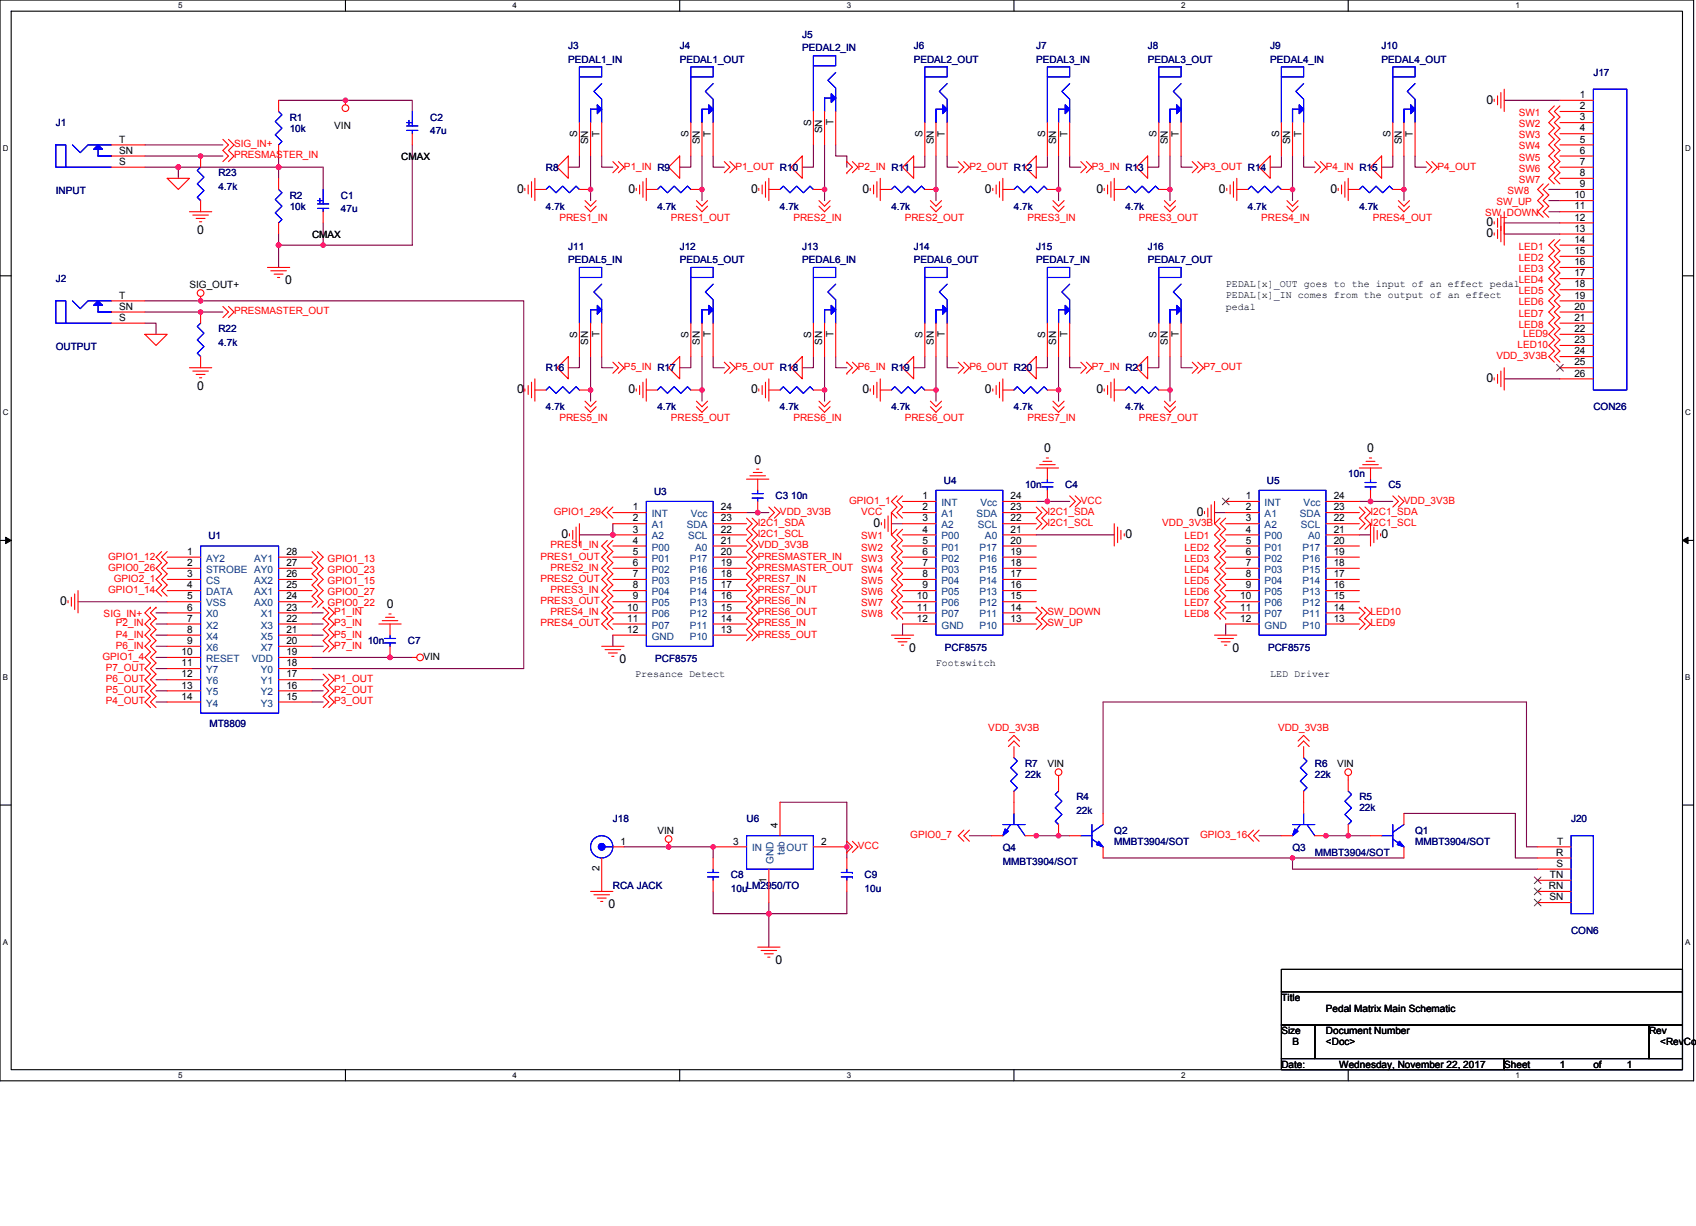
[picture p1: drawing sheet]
<svg xmlns="http://www.w3.org/2000/svg" width="1245mm" height="900mm" viewBox="0 0 1245 900" stroke-linecap="round" stroke-linejoin="round" font-family="sans-serif">
<defs><g id="words">
<g font-size="9">
<text x="1091" y="76">0</text>
<text x="380" y="141">0</text>
<text x="461" y="141">0</text>
<text x="551" y="141">0</text>
<text x="633" y="141">0</text>
<text x="723" y="141">0</text>
<text x="805" y="141">0</text>
<text x="895" y="141">0</text>
<text x="977" y="141">0</text>
<text x="1091" y="166">0</text>
<text x="145" y="172">0</text>
<text x="1091" y="174">0</text>
<text x="209" y="209">0</text>
<text x="1091" y="281">0</text>
<text x="145" y="286">0</text>
<text x="380" y="289">0</text>
<text x="461" y="289">0</text>
<text x="551" y="289">0</text>
<text x="633" y="289">0</text>
<text x="723" y="289">0</text>
<text x="805" y="289">0</text>
<text x="766" y="332">0</text>
<text x="1004" y="332">0</text>
<text x="554" y="340">0</text>
<text x="878" y="379">0</text>
<text x="641" y="387">0</text>
<text x="412" y="395">0</text>
<text x="826" y="395">0</text>
<text x="1014" y="395">0</text>
<text x="44" y="444">0</text>
<text x="284" y="447">0</text>
<text x="667" y="478">0</text>
<text x="905" y="478">0</text>
<text x="455" y="487">0</text>
<text x="447" y="667">0</text>
<text x="569" y="707">0</text>
</g>
<g font-size="7.4">
<text x="1160" y="72">1</text>
<text x="1160" y="80">2</text>
<text x="1160" y="88">3</text>
<text x="595" y="92" transform="rotate(-90 595 92)">S</text>
<text x="612" y="92" transform="rotate(-90 612 92)">T</text>
<text x="424" y="101" transform="rotate(-90 424 101)">S</text>
<text x="440" y="100" transform="rotate(-90 440 100)">T</text>
<text x="505" y="101" transform="rotate(-90 505 101)">S</text>
<text x="522" y="100" transform="rotate(-90 522 100)">T</text>
<text x="604" y="98" transform="rotate(-90 604 98)">SN</text>
<text x="677" y="101" transform="rotate(-90 677 101)">S</text>
<text x="694" y="100" transform="rotate(-90 694 100)">T</text>
<text x="767" y="101" transform="rotate(-90 767 101)">S</text>
<text x="784" y="100" transform="rotate(-90 784 100)">T</text>
<text x="849" y="101" transform="rotate(-90 849 101)">S</text>
<text x="865" y="100" transform="rotate(-90 865 100)">T</text>
<text x="939" y="101" transform="rotate(-90 939 101)">S</text>
<text x="955" y="100" transform="rotate(-90 955 100)">T</text>
<text x="1021" y="101" transform="rotate(-90 1021 101)">S</text>
<text x="1037" y="100" transform="rotate(-90 1037 100)">T</text>
<text x="1160" y="97">4</text>
<text x="88" y="105">T</text>
<text x="432" y="106" transform="rotate(-90 432 106)">SN</text>
<text x="514" y="106" transform="rotate(-90 514 106)">SN</text>
<text x="685" y="106" transform="rotate(-90 685 106)">SN</text>
<text x="775" y="106" transform="rotate(-90 775 106)">SN</text>
<text x="857" y="106" transform="rotate(-90 857 106)">SN</text>
<text x="947" y="106" transform="rotate(-90 947 106)">SN</text>
<text x="1029" y="106" transform="rotate(-90 1029 106)">SN</text>
<text x="1160" y="105">5</text>
<text x="88" y="113">SN</text>
<text x="1160" y="113">6</text>
<text x="88" y="121">S</text>
<text x="1160" y="121">7</text>
<text x="1160" y="129">8</text>
<text x="1160" y="137">9</text>
<text x="1156" y="146">10</text>
<text x="1156" y="154">11</text>
<text x="1156" y="162">12</text>
<text x="1156" y="170">13</text>
<text x="1156" y="178">14</text>
<text x="1156" y="186">15</text>
<text x="1156" y="195">16</text>
<text x="1156" y="203">17</text>
<text x="1156" y="211">18</text>
<text x="88" y="219">T</text>
<text x="1156" y="219">19</text>
<text x="88" y="227">SN</text>
<text x="1156" y="227">20</text>
<text x="88" y="236">S</text>
<text x="1156" y="236">21</text>
<text x="1156" y="244">22</text>
<text x="424" y="248" transform="rotate(-90 424 248)">S</text>
<text x="440" y="247" transform="rotate(-90 440 247)">T</text>
<text x="505" y="248" transform="rotate(-90 505 248)">S</text>
<text x="522" y="247" transform="rotate(-90 522 247)">T</text>
<text x="595" y="248" transform="rotate(-90 595 248)">S</text>
<text x="612" y="247" transform="rotate(-90 612 247)">T</text>
<text x="677" y="248" transform="rotate(-90 677 248)">S</text>
<text x="694" y="247" transform="rotate(-90 694 247)">T</text>
<text x="767" y="248" transform="rotate(-90 767 248)">S</text>
<text x="784" y="247" transform="rotate(-90 784 247)">T</text>
<text x="849" y="248" transform="rotate(-90 849 248)">S</text>
<text x="865" y="247" transform="rotate(-90 865 247)">T</text>
<text x="1156" y="252">23</text>
<text x="432" y="253" transform="rotate(-90 432 253)">SN</text>
<text x="514" y="253" transform="rotate(-90 514 253)">SN</text>
<text x="604" y="253" transform="rotate(-90 604 253)">SN</text>
<text x="685" y="253" transform="rotate(-90 685 253)">SN</text>
<text x="775" y="253" transform="rotate(-90 775 253)">SN</text>
<text x="857" y="253" transform="rotate(-90 857 253)">SN</text>
<text x="1156" y="260">24</text>
<text x="1156" y="268">25</text>
<text x="1156" y="276">26</text>
<text x="677" y="366">1</text>
<text x="742" y="366">24</text>
<text x="914" y="366">1</text>
<text x="979" y="366">24</text>
<text x="465" y="375">1</text>
<text x="529" y="375">24</text>
<text x="677" y="375">2</text>
<text x="742" y="375">23</text>
<text x="914" y="375">2</text>
<text x="979" y="375">23</text>
<text x="465" y="383">2</text>
<text x="529" y="383">23</text>
<text x="677" y="383">3</text>
<text x="742" y="383">22</text>
<text x="914" y="383">3</text>
<text x="979" y="383">22</text>
<text x="465" y="391">3</text>
<text x="529" y="391">22</text>
<text x="677" y="391">4</text>
<text x="742" y="391">21</text>
<text x="914" y="391">4</text>
<text x="979" y="391">21</text>
<text x="465" y="399">4</text>
<text x="529" y="399">21</text>
<text x="677" y="399">5</text>
<text x="742" y="399">20</text>
<text x="914" y="399">5</text>
<text x="979" y="399">20</text>
<text x="137" y="407">1</text>
<text x="210" y="407">28</text>
<text x="465" y="407">5</text>
<text x="529" y="407">20</text>
<text x="677" y="407">6</text>
<text x="742" y="407">19</text>
<text x="914" y="407">6</text>
<text x="979" y="407">19</text>
<text x="137" y="416">2</text>
<text x="210" y="416">27</text>
<text x="465" y="416">6</text>
<text x="529" y="416">19</text>
<text x="677" y="416">7</text>
<text x="742" y="416">18</text>
<text x="914" y="416">7</text>
<text x="979" y="416">18</text>
<text x="137" y="424">3</text>
<text x="210" y="424">26</text>
<text x="465" y="424">7</text>
<text x="529" y="424">18</text>
<text x="677" y="424">8</text>
<text x="742" y="424">17</text>
<text x="914" y="424">8</text>
<text x="979" y="424">17</text>
<text x="137" y="432">4</text>
<text x="210" y="432">25</text>
<text x="465" y="432">8</text>
<text x="529" y="432">17</text>
<text x="677" y="432">9</text>
<text x="742" y="432">16</text>
<text x="914" y="432">9</text>
<text x="979" y="432">16</text>
<text x="137" y="440">5</text>
<text x="210" y="440">24</text>
<text x="465" y="440">9</text>
<text x="529" y="440">16</text>
<text x="673" y="440">10</text>
<text x="742" y="440">15</text>
<text x="910" y="440">10</text>
<text x="979" y="440">15</text>
<text x="137" y="448">6</text>
<text x="210" y="448">23</text>
<text x="460" y="448">10</text>
<text x="529" y="448">15</text>
<text x="673" y="448">11</text>
<text x="742" y="448">14</text>
<text x="910" y="448">11</text>
<text x="979" y="448">14</text>
<text x="137" y="456">7</text>
<text x="210" y="456">22</text>
<text x="460" y="456">11</text>
<text x="529" y="456">14</text>
<text x="673" y="456">12</text>
<text x="742" y="456">13</text>
<text x="910" y="456">12</text>
<text x="979" y="456">13</text>
<text x="137" y="465">8</text>
<text x="210" y="465">21</text>
<text x="460" y="465">12</text>
<text x="529" y="465">13</text>
<text x="137" y="473">9</text>
<text x="210" y="473">20</text>
<text x="133" y="481">10</text>
<text x="210" y="481">19</text>
<text x="133" y="489">11</text>
<text x="210" y="489">18</text>
<text x="133" y="497">12</text>
<text x="210" y="497">17</text>
<text x="133" y="505">13</text>
<text x="210" y="505">16</text>
<text x="133" y="514">14</text>
<text x="210" y="514">15</text>
<text x="571" y="608" transform="rotate(-90 571 608)">4</text>
<text x="456" y="620">1</text>
<text x="538" y="620">3</text>
<text x="603" y="620">2</text>
<text x="1143" y="620">T</text>
<text x="1142" y="628">R</text>
<text x="440" y="640" transform="rotate(-90 440 640)">2</text>
<text x="1143" y="636">S</text>
<text x="563" y="648" transform="rotate(-90 563 648)">1</text>
<text x="1138" y="645">TN</text>
<text x="1137" y="653">RN</text>
<text x="1137" y="661">SN</text>
</g>
<g font-size="7.4" fill="#004080">
<text x="691" y="371">INT</text>
<text x="720" y="371">Vcc</text>
<text x="928" y="371">INT</text>
<text x="957" y="371">Vcc</text>
<text x="478" y="380">INT</text>
<text x="507" y="380">Vcc</text>
<text x="691" y="380">A1</text>
<text x="717" y="380">SDA</text>
<text x="928" y="380">A1</text>
<text x="954" y="380">SDA</text>
<text x="478" y="388">A1</text>
<text x="504" y="388">SDA</text>
<text x="691" y="388">A2</text>
<text x="718" y="388">SCL</text>
<text x="928" y="388">A2</text>
<text x="955" y="388">SCL</text>
<text x="478" y="396">A2</text>
<text x="505" y="396">SCL</text>
<text x="691" y="396">P00</text>
<text x="723" y="396">A0</text>
<text x="928" y="396">P00</text>
<text x="960" y="396">A0</text>
<text x="478" y="404">P00</text>
<text x="510" y="404">A0</text>
<text x="691" y="404">P01</text>
<text x="719" y="404">P17</text>
<text x="928" y="404">P01</text>
<text x="956" y="404">P17</text>
<text x="151" y="412">AY2</text>
<text x="186" y="412">AY1</text>
<text x="478" y="412">P01</text>
<text x="506" y="412">P17</text>
<text x="691" y="412">P02</text>
<text x="719" y="412">P16</text>
<text x="928" y="412">P02</text>
<text x="956" y="412">P16</text>
<text x="151" y="420">STROBE AY0</text>
<text x="478" y="420">P02</text>
<text x="506" y="420">P16</text>
<text x="691" y="420">P03</text>
<text x="719" y="420">P15</text>
<text x="928" y="420">P03</text>
<text x="956" y="420">P15</text>
<text x="151" y="429">CS</text>
<text x="186" y="429">AX2</text>
<text x="478" y="429">P03</text>
<text x="506" y="429">P15</text>
<text x="691" y="429">P04</text>
<text x="719" y="429">P14</text>
<text x="928" y="429">P04</text>
<text x="956" y="429">P14</text>
<text x="151" y="437">DATA</text>
<text x="186" y="437">AX1</text>
<text x="478" y="437">P04</text>
<text x="506" y="437">P14</text>
<text x="691" y="437">P05</text>
<text x="719" y="437">P13</text>
<text x="928" y="437">P05</text>
<text x="956" y="437">P13</text>
<text x="151" y="445">VSS</text>
<text x="186" y="445">AX0</text>
<text x="478" y="445">P05</text>
<text x="506" y="445">P13</text>
<text x="691" y="445">P06</text>
<text x="719" y="445">P12</text>
<text x="928" y="445">P06</text>
<text x="956" y="445">P12</text>
<text x="151" y="453">X0</text>
<text x="191" y="453">X1</text>
<text x="478" y="453">P06</text>
<text x="506" y="453">P12</text>
<text x="691" y="453">P07</text>
<text x="719" y="453">P11</text>
<text x="928" y="453">P07</text>
<text x="956" y="453">P11</text>
<text x="151" y="461">X2</text>
<text x="191" y="461">X3</text>
<text x="478" y="461">P07</text>
<text x="506" y="461">P11</text>
<text x="691" y="461">GND</text>
<text x="719" y="461">P10</text>
<text x="928" y="461">GND</text>
<text x="956" y="461">P10</text>
<text x="151" y="470">X4</text>
<text x="191" y="470">X5</text>
<text x="478" y="470">GND</text>
<text x="506" y="470">P10</text>
<text x="151" y="478">X6</text>
<text x="191" y="478">X7</text>
<text x="151" y="486">RESET</text>
<text x="185" y="486">VDD</text>
<text x="151" y="494">Y7</text>
<text x="191" y="494">Y0</text>
<text x="151" y="502">Y6</text>
<text x="191" y="502">Y1</text>
<text x="151" y="510">Y5</text>
<text x="191" y="510">Y2</text>
<text x="151" y="519">Y4</text>
<text x="191" y="519">Y3</text>
<text x="552" y="625">IN</text>
<text x="576" y="628" transform="rotate(-90 576 628)">tab</text>
<text x="577" y="625">OUT</text>
<text x="568" y="634" transform="rotate(-90 568 634)">GND</text>
</g>
<g font-size="7.3" fill="#000080">
<text x="589" y="28">J5</text>
<text x="417" y="36">J3</text>
<text x="499" y="36">J4</text>
<text x="589" y="38">PEDAL2_IN</text>
<text x="671" y="36">J6</text>
<text x="761" y="36">J7</text>
<text x="842" y="36">J8</text>
<text x="932" y="36">J9</text>
<text x="1014" y="36">J10</text>
<text x="417" y="46">PEDAL1_IN</text>
<text x="499" y="46">PEDAL1_OUT</text>
<text x="671" y="46">PEDAL2_OUT</text>
<text x="761" y="46">PEDAL3_IN</text>
<text x="842" y="46">PEDAL3_OUT</text>
<text x="932" y="46">PEDAL4_IN</text>
<text x="1014" y="46">PEDAL4_OUT</text>
<text x="1170" y="56">J17</text>
<text x="213" y="88">R1</text>
<text x="316" y="88">C2</text>
<text x="41" y="93">J1</text>
<text x="213" y="97">10k</text>
<text x="316" y="98">47u</text>
<text x="401" y="125">R8</text>
<text x="160" y="129">R23</text>
<text x="41" y="142">INPUT</text>
<text x="160" y="139">4.7k</text>
<text x="213" y="146">R2</text>
<text x="250" y="146">C1</text>
<text x="213" y="154">10k</text>
<text x="250" y="156">47u</text>
<text x="401" y="154">4.7k</text>
<text x="483" y="154">4.7k</text>
<text x="573" y="154">4.7k</text>
<text x="654" y="154">4.7k</text>
<text x="744" y="154">4.7k</text>
<text x="826" y="154">4.7k</text>
<text x="916" y="154">4.7k</text>
<text x="998" y="154">4.7k</text>
<text x="417" y="183">J11</text>
<text x="499" y="183">J12</text>
<text x="589" y="183">J13</text>
<text x="671" y="183">J14</text>
<text x="761" y="183">J15</text>
<text x="842" y="183">J16</text>
<text x="417" y="193">PEDAL5_IN</text>
<text x="499" y="193">PEDAL5_OUT</text>
<text x="589" y="193">PEDAL6_IN</text>
<text x="671" y="193">PEDAL6_OUT</text>
<text x="761" y="193">PEDAL7_IN</text>
<text x="842" y="193">PEDAL7_OUT</text>
<text x="41" y="207">J2</text>
<text x="160" y="244">R22</text>
<text x="41" y="257">OUTPUT</text>
<text x="160" y="254">4.7k</text>
<text x="401" y="272">R16</text>
<text x="401" y="301">4.7k</text>
<text x="483" y="301">4.7k</text>
<text x="573" y="301">4.7k</text>
<text x="654" y="301">4.7k</text>
<text x="744" y="301">4.7k</text>
<text x="826" y="301">4.7k</text>
<text x="1170" y="301">CON26</text>
<text x="990" y="350">10n</text>
<text x="693" y="355">U4</text>
<text x="752" y="358">10n</text>
<text x="782" y="358">C4</text>
<text x="930" y="355">U5</text>
<text x="1019" y="358">C5</text>
<text x="480" y="363">U3</text>
<text x="569" y="367">C3 10n</text>
<text x="153" y="396">U1</text>
<text x="270" y="473">10n</text>
<text x="299" y="473">C7</text>
<text x="694" y="478">PCF8575</text>
<text x="931" y="478">PCF8575</text>
<text x="481" y="486">PCF8575</text>
<text x="154" y="533">MT8809</text>
<text x="752" y="563">R7</text>
<text x="965" y="563">R6</text>
<text x="752" y="571">22k</text>
<text x="965" y="571">22k</text>
<text x="790" y="587">R4</text>
<text x="998" y="587">R5</text>
<text x="790" y="597">22k</text>
<text x="998" y="596">22k</text>
<text x="450" y="604">J18</text>
<text x="548" y="604">U6</text>
<text x="1153" y="604">J20</text>
<text x="818" y="612">Q2</text>
<text x="1039" y="612">Q1</text>
<text x="818" y="620">MMBT3904/SOT</text>
<text x="1039" y="620">MMBT3904/SOT</text>
<text x="736" y="625">Q4</text>
<text x="949" y="625">Q3</text>
<text x="965" y="628">MMBT3904/SOT</text>
<text x="736" y="635">MMBT3904/SOT</text>
<text x="537" y="645">C8</text>
<text x="635" y="645">C9</text>
<text x="450" y="653">RCA JACK</text>
<text x="537" y="654">10uLM2950/TO</text>
<text x="635" y="654">10u</text>
<text x="1153" y="686">CON6</text>
</g>
<g font-size="7.3" fill="#f00">
<text x="1115" y="85">SW1</text>
<text x="1115" y="93">SW2</text>
<text x="1115" y="102">SW3</text>
<text x="172" y="108">SIG_IN+</text>
<text x="1115" y="110">SW4</text>
<text x="172" y="116">PRESMASTER_IN</text>
<text x="1115" y="118">SW5</text>
<text x="458" y="124">P1_IN R9</text>
<text x="540" y="124">P1_OUT R10</text>
<text x="630" y="124">P2_IN R11</text>
<text x="712" y="124">P2_OUT R12</text>
<text x="802" y="124">P3_IN R13</text>
<text x="883" y="124">P3_OUT R14</text>
<text x="973" y="124">P4_IN R15</text>
<text x="1055" y="124">P4_OUT</text>
<text x="1115" y="126">SW6</text>
<text x="1115" y="134">SW7</text>
<text x="1107" y="142">SW8</text>
<text x="1098" y="151">SW_UP</text>
<text x="1090" y="159">SW_DOWN</text>
<text x="411" y="162">PRES1_IN</text>
<text x="492" y="162">PRES1_OUT</text>
<text x="582" y="162">PRES2_IN</text>
<text x="664" y="162">PRES2_OUT</text>
<text x="754" y="162">PRES3_IN</text>
<text x="836" y="162">PRES3_OUT</text>
<text x="926" y="162">PRES4_IN</text>
<text x="1008" y="162">PRES4_OUT</text>
<text x="1115" y="183">LED1</text>
<text x="1115" y="192">LED2</text>
<text x="1115" y="200">LED3</text>
<text x="1115" y="208">LED4</text>
<text x="1115" y="216">LED5</text>
<text x="1115" y="224">LED6</text>
<text x="172" y="231">PRESMASTER_OUT</text>
<text x="1115" y="232">LED7</text>
<text x="1115" y="241">LED8</text>
<text x="1118" y="247">LED9</text>
<text x="1114" y="255">LED10</text>
<text x="1098" y="264">VDD_3V3B</text>
<text x="458" y="272">P5_IN R17</text>
<text x="540" y="272">P5_OUT R18</text>
<text x="630" y="272">P6_IN R19</text>
<text x="712" y="272">P6_OUT R20</text>
<text x="802" y="272">P7_IN R21</text>
<text x="883" y="272">P7_OUT</text>
<text x="411" y="309">PRES5_IN</text>
<text x="492" y="309">PRES5_OUT</text>
<text x="582" y="309">PRES6_IN</text>
<text x="664" y="309">PRES6_OUT</text>
<text x="754" y="309">PRES7_IN</text>
<text x="836" y="309">PRES7_OUT</text>
<text x="623" y="370">GPIO1_1</text>
<text x="793" y="370">VCC</text>
<text x="1031" y="370">VDD_3V3B</text>
<text x="407" y="378">GPIO1_29</text>
<text x="573" y="378">VDD_3V3B</text>
<text x="632" y="378">VCC</text>
<text x="769" y="378">I2C1_SDA</text>
<text x="1006" y="378">I2C1_SDA</text>
<text x="556" y="386">I2C1_SDA</text>
<text x="769" y="386">I2C1_SCL</text>
<text x="853" y="386">VDD_3V3B</text>
<text x="1006" y="386">I2C1_SCL</text>
<text x="556" y="394">I2C1_SCL</text>
<text x="632" y="396">SW1</text>
<text x="869" y="396">LED1</text>
<text x="404" y="403">PRES1_IN</text>
<text x="556" y="403">VDD_3V3B</text>
<text x="632" y="404">SW2</text>
<text x="869" y="404">LED2</text>
<text x="79" y="411">GPIO1_12</text>
<text x="240" y="412">GPIO1_13</text>
<text x="397" y="411">PRES1_OUT</text>
<text x="556" y="411">PRESMASTER_IN</text>
<text x="632" y="412">SW3</text>
<text x="869" y="412">LED3</text>
<text x="79" y="419">GPIO0_26</text>
<text x="404" y="419">PRES2_IN</text>
<text x="556" y="419">PRESMASTER_OUT</text>
<text x="240" y="421">GPIO0_23</text>
<text x="632" y="421">SW4</text>
<text x="869" y="421">LED4</text>
<text x="83" y="427">GPIO2_1</text>
<text x="240" y="429">GPIO1_15</text>
<text x="397" y="427">PRES2_OUT</text>
<text x="556" y="427">PRES7_IN</text>
<text x="632" y="429">SW5</text>
<text x="869" y="429">LED5</text>
<text x="79" y="435">GPIO1_14</text>
<text x="240" y="437">GPIO0_27</text>
<text x="404" y="435">PRES3_IN</text>
<text x="556" y="435">PRES7_OUT</text>
<text x="632" y="437">SW6</text>
<text x="869" y="437">LED6</text>
<text x="397" y="443">PRES3_OUT</text>
<text x="556" y="443">PRES6_IN</text>
<text x="240" y="445">GPIO0_22</text>
<text x="632" y="445">SW7</text>
<text x="869" y="445">LED7</text>
<text x="76" y="453">SIG_IN+</text>
<text x="245" y="452">P1_IN</text>
<text x="404" y="452">PRES4_IN</text>
<text x="556" y="452">PRES6_OUT</text>
<text x="632" y="453">SW8</text>
<text x="769" y="452">SW_DOWN</text>
<text x="869" y="453">LED8</text>
<text x="1006" y="452">LED10</text>
<text x="85" y="460">P2_IN</text>
<text x="245" y="460">P3_IN</text>
<text x="397" y="460">PRES4_OUT</text>
<text x="556" y="460">PRES5_IN</text>
<text x="769" y="460">SW_UP</text>
<text x="1006" y="460">LED9</text>
<text x="85" y="468">P4_IN</text>
<text x="245" y="468">P5_IN</text>
<text x="556" y="468">PRES5_OUT</text>
<text x="85" y="476">P6_IN</text>
<text x="245" y="476">P7_IN</text>
<text x="75" y="484">GPIO1_4</text>
<text x="78" y="493">P7_OUT</text>
<text x="78" y="501">P6_OUT</text>
<text x="245" y="501">P1_OUT</text>
<text x="78" y="509">P5_OUT</text>
<text x="245" y="509">P2_OUT</text>
<text x="78" y="517">P4_OUT</text>
<text x="245" y="517">P3_OUT</text>
<text x="725" y="537">VDD_3V3B</text>
<text x="938" y="537">VDD_3V3B</text>
<text x="668" y="615">GPIO0_7</text>
<text x="881" y="615">GPIO3_16</text>
<text x="630" y="623">VCC</text>
</g>
<g font-size="7.3">
<text x="245" y="95">VIN</text>
<text x="294" y="117">CMAX</text>
<text x="229" y="174">CMAX</text>
<text x="139" y="211">SIG_OUT+</text>
<text x="900" y="211">PEDAL[x]_OUT goes to the input of an effect pedal</text>
<text x="900" y="219">PEDAL[x]_IN comes from the output of an effect</text>
<text x="900" y="227">pedal</text>
<text x="311" y="484">VIN</text>
<text x="687" y="489">Footswitch</text>
<text x="466" y="497">Presance Detect</text>
<text x="932" y="497">LED Driver</text>
<text x="769" y="563">VIN</text>
<text x="981" y="563">VIN</text>
<text x="483" y="612">VIN</text>
<text x="941" y="735">Title</text>
<text x="973" y="743">Pedal Matrix Main Schematic</text>
<text x="941" y="759">Size</text>
<text x="973" y="759">Document Number</text>
<text x="1210" y="759">Rev</text>
<text x="949" y="767">B</text>
<text x="973" y="767">&lt;Doc&gt;</text>
<text x="1219" y="767">&lt;RevCo</text>
<text x="941" y="784">Date:</text>
<text x="983" y="784">Wednesday, November 22, 2017</text>
<text x="1104" y="784">Sheet</text>
<text x="1145" y="784">1</text>
<text x="1170" y="784">of</text>
<text x="1194" y="784">1</text>
</g>
<g font-size="5.9">
<text x="131" y="6">5</text>
<text x="376" y="6">4</text>
<text x="622" y="6">3</text>
<text x="867" y="6">2</text>
<text x="1112" y="6">1</text>
<text x="2" y="111">D</text>
<text x="1237" y="111">D</text>
<text x="2" y="305">C</text>
<text x="1237" y="305">C</text>
<text x="2" y="499">B</text>
<text x="1237" y="499">B</text>
<text x="2" y="693">A</text>
<text x="1237" y="693">A</text>
<text x="131" y="791">5</text>
<text x="376" y="791">4</text>
<text x="622" y="791">3</text>
<text x="867" y="791">2</text>
<text x="1112" y="791">1</text>
</g>
</g></defs>
<path d="M0 0h1243v793h-1243zM8 8h1227v777h-1227z" fill="none" stroke="#000" stroke-width=".8"/>
<g fill="#fff">
<path d="M131 1h3v6h-3z"/>
<path d="M131 786h3v7h-3z"/>
</g>
<path d="M254 0v8M254 785v8" fill="none" stroke="#000" stroke-width=".8"/>
<g fill="#fff">
<path d="M376 1h4v6h-4z"/>
<path d="M376 786h4v7h-4z"/>
</g>
<path d="M499 0v8M499 785v8" fill="none" stroke="#000" stroke-width=".8"/>
<g fill="#fff">
<path d="M622 1h3v6h-3z"/>
<path d="M622 786h3v7h-3z"/>
</g>
<path d="M744 0v8M744 785v8" fill="none" stroke="#000" stroke-width=".8"/>
<g fill="#fff">
<path d="M867 1h3v6h-3z"/>
<path d="M867 786h3v7h-3z"/>
</g>
<path d="M990 0v8M990 785v8" fill="none" stroke="#000" stroke-width=".8"/>
<g fill="#fff">
<path d="M1112 1h4v6h-4z"/>
<path d="M1112 786h4v7h-4z"/>
<path d="M2 105h4v7h-4z"/>
<path d="M1237 105h4v7h-4z"/>
<path d="M2 300h4v6h-4z"/>
<path d="M1237 300h4v6h-4z"/>
</g>
<path d="M0 202h8M1235 202h8" fill="none" stroke="#000" stroke-width=".8"/>
<g fill="#fff">
<path d="M2 494h4v6h-4z"/>
<path d="M1237 494h4v6h-4z"/>
</g>
<path d="M0 397h8M1235 397h8" fill="none" stroke="#000" stroke-width=".8"/>
<path d="M4 394l4 3-4 2zM1235 397l4-3v5z" fill="#000" stroke="#000" stroke-width=".73"/>
<g fill="#fff">
<path d="M2 688h4v7h-4z"/>
<path d="M1237 688h4v7h-4z"/>
</g>
<path d="M0 591h8M1235 591h8" fill="none" stroke="#000" stroke-width=".8"/>
<g fill="none" stroke="#800040" stroke-width=".8">
<path d="M205 74h98v8M1104 74h41M106 106h58M106 115h58M205 115v8M303 106v74h-66M425 115v8h-8M434 115v32M442 115v8h8M507 115v8h-8M515 115v32M523 115v8h9"/>
<path d="M597 106v17h-8M605 106v41M613 106v9h9v8M679 115v8h-8M687 115v32M695 115v8h8M769 115v8h-8M777 115v32M785 115v8h8M851 115v8h-9M859 115v32M867 115v8h8"/>
<path d="M941 115v8h-9M949 115v32M957 115v8h8M1022 115v8h-8M1031 115v32M1039 115v8h8M106 123h25M131 123v8M131 123h74M205 123v8M205 123h32v16M1137 139h8"/>
<path d="M1137 155h8M1137 147h8M205 172v8M205 180v16M237 164v16h-32M1104 164h41M1104 172h41M106 237h9v8M106 221h278v270h-155M164 229h-58M425 262v8h-8M434 262v32"/>
<path d="M442 262v8h8M507 262v8h-8M515 262v32M523 262v8h9M597 262v8h-8M605 262v32M613 262v8h9M679 262v8h-8M687 262v32M695 262v8h8M769 262v8h-8M777 262v32"/>
<path d="M785 262v8h8M851 262v8h-9M859 262v32M867 262v8h8M1104 278h41M548 376h16M761 368h24M892 376h8M998 368h24M450 384v9h-25M654 384h9M761 393h57"/>
<path d="M998 393h8M57 442h66M115 450h8M115 458h8M229 450h8M229 458h8M663 458v8M900 458v8M115 466h8M115 474h8M229 466h8M229 474h8"/>
<path d="M450 466v8M115 483h8M115 499h8M115 491h8M229 499h8M229 483h74M115 515h8M115 507h8M229 507h8M229 515h8M573 589h49v41M810 597v-82h311v107h8"/>
<path d="M1031 597h81v33h17M712 613h16M761 613h24M924 613h17M973 613h33M458 622h65v8M810 630h139v8h180M949 630h82M523 654v17h41M622 654v17h-58M564 663v8M564 671v24"/>
</g>
<g fill="#f0f" stroke="#f0f" stroke-width=".8">
<circle cx="237" cy="180" r="1.6"/>
<circle cx="204" cy="180" r="1.6"/>
<circle cx="450" cy="393" r="1.6"/>
<circle cx="131" cy="123" r="1.6"/>
<circle cx="204" cy="123" r="1.6"/>
<circle cx="433" cy="139" r="1.6"/>
<circle cx="515" cy="139" r="1.6"/>
<circle cx="605" cy="139" r="1.6"/>
<circle cx="687" cy="139" r="1.6"/>
<circle cx="777" cy="139" r="1.6"/>
<circle cx="859" cy="139" r="1.6"/>
<circle cx="949" cy="139" r="1.6"/>
<circle cx="1031" cy="139" r="1.6"/>
<circle cx="433" cy="286" r="1.6"/>
<circle cx="515" cy="286" r="1.6"/>
<circle cx="605" cy="286" r="1.6"/>
<circle cx="687" cy="286" r="1.6"/>
<circle cx="777" cy="286" r="1.6"/>
<circle cx="859" cy="286" r="1.6"/>
<circle cx="254" cy="74" r="1.6"/>
<circle cx="286" cy="483" r="1.6"/>
<circle cx="556" cy="376" r="1.6"/>
<circle cx="769" cy="368" r="1.6"/>
<circle cx="1006" cy="368" r="1.6"/>
<circle cx="491" cy="622" r="1.6"/>
<circle cx="147" cy="221" r="1.6"/>
<circle cx="622" cy="622" r="1.6"/>
<circle cx="564" cy="671" r="1.6"/>
<circle cx="523" cy="622" r="1.6"/>
<circle cx="949" cy="630" r="1.6"/>
<circle cx="990" cy="613" r="1.6"/>
<circle cx="973" cy="613" r="1.6"/>
<circle cx="761" cy="613" r="1.6"/>
<circle cx="777" cy="613" r="1.6"/>
<circle cx="147" cy="229" r="1.6"/>
<circle cx="147" cy="115" r="1.6"/>
</g>
<g fill="none" stroke="#f00" stroke-width=".8">
<path d="M254 74v3M1097 73v1M1099 70v7M1102 68v11M1104 65v17M164 102l4 4-4 4M168 102l4 4-4 4M417 115v16l-8-8zM499 115v16l-8-8zM589 115v16l-8-8zM671 115v16l-8-8zM761 115v16l-9-8z"/>
<path d="M842 115v16l-8-8zM932 115v16l-8-8zM1014 115v16l-8-8zM123 131h16l-8 8zM385 138v2M388 136v6M390 133v12M393 131v16M467 138v2M469 136v6M472 133v12M474 131v16"/>
<path d="M557 138v2M559 136v6M562 133v12M564 131v16M639 138v2M641 136v6M644 133v12M646 131v16M729 138v2M731 136v6M734 133v12M736 131v16"/>
<path d="M811 138v2M813 136v6M815 133v12M818 131v16M901 138v2M903 136v6M905 133v12M908 131v16M982 138v2M985 136v6M987 133v12M990 131v16"/>
<path d="M139 155h16M142 158h11M1102 158v11M1104 155v17M144 160h7M146 163h2M1097 163v1M1097 171v2M1099 160v7M1099 169v6M1102 166v12M1104 164v16"/>
<path d="M196 196h17M199 199h11M147 218v3M201 201h7M204 204h1M106 245h17l-8 9zM139 270h16M142 272h11M144 275h7M146 277h2M393 278v16M417 262v16l-8-8z"/>
<path d="M474 278v16M499 262v16l-8-8zM564 278v16M589 262v16l-8-8zM646 278v16M671 262v16l-8-8zM736 278v16M761 262v16l-9-8zM818 278v16M842 262v16l-8-8zM1097 277v2M1099 275v6"/>
<path d="M1102 272v12M1104 270v16M385 285v2M388 283v7M390 281v11M467 285v2M469 283v7M472 281v11M557 285v2M559 283v7M562 281v11M639 285v2"/>
<path d="M641 283v7M644 281v11M729 285v2M731 283v7M734 281v11M811 285v2M813 283v7M815 281v11M766 339h6M768 336h2M1003 339h6M1005 336h2"/>
<path d="M548 352h16M550 349h12M553 347h6M555 344h2M761 344h16M763 341h12M998 344h16M1000 341h12M652 379v11M654 376v17M884 375v2M887 373v7"/>
<path d="M889 371v11M892 368v16M418 392v1M420 389v7M423 387v11M425 384v17M647 384v1M649 381v7M818 384v17M820 387v11M823 389v7M825 392v1"/>
<path d="M1006 384v17M1008 387v11M1011 389v7M1013 392v1M52 438v7M55 436v11M57 434v16M50 441v2M110 446l-4 4M278 458h16M281 456h11M283 453h7"/>
<path d="M285 451h2M442 474h16M444 477h12M447 479h6M654 466h17M657 469h11M659 471h7M662 474h1M892 466h16M894 469h11M896 471h7M899 474h2"/>
<path d="M303 483h3M449 482h2M777 569v4M990 569v4M491 618v4M434 654h16M436 657h11M438 659h7M441 662h2M556 695h17M559 698h11M561 700h7"/>
<path d="M564 703h1"/>
<circle cx="254" cy="79" r="2.4"/>
<circle cx="147" cy="215" r="2.4"/>
<circle cx="308" cy="483" r="2.4"/>
<circle cx="777" cy="567" r="2.4"/>
<circle cx="990" cy="567" r="2.4"/>
<circle cx="491" cy="616" r="2.4"/>
</g>
<circle cx="110" cy="446" r=".4" fill="#f00"/>
<path d="M106 450l4 4" fill="none" stroke="#f00" stroke-width=".8"/>
<circle cx="110" cy="454" r=".4" fill="#f00"/>
<path d="M115 446l-5 4" fill="none" stroke="#f00" stroke-width=".8"/>
<circle cx="115" cy="446" r=".4" fill="#f00"/>
<path d="M110 450l5 4" fill="none" stroke="#f00" stroke-width=".8"/>
<circle cx="115" cy="454" r=".4" fill="#f00"/>
<g fill="none" stroke="#f00" stroke-width=".8">
<path d="M164 110l4 5-4 4M168 110l4 5-4 4M450 119l4 4-4 4M454 119l4 4-4 4M532 119l4 4-4 4M536 119l4 4-4 4M626 119l4 4-4 4M626 123l-4 4M429 151l5 4 4-4M429 147l5 4 4-4M511 151l4 4 4-4M511 147l4 4 4-4"/>
<path d="M164 225l4 4-4 4M168 225l4 4-4 4"/>
</g>
<circle cx="622" cy="127" r=".4" fill="#f00"/>
<path d="M622 119l4 4" fill="none" stroke="#f00" stroke-width=".8"/>
<circle cx="622" cy="119" r=".4" fill="#f00"/>
<g fill="none" stroke="#f00" stroke-width=".8">
<path d="M703 119l4 4-4 4M707 119l5 4-5 4M793 119l4 4-4 4M797 119l5 4-5 4M875 119l4 4-4 4M879 119l4 4-4 4M965 119l4 4-4 4M969 119l4 4-4 4M1047 119l4 4-4 4M1051 119l4 4-4 4M601 151l4 4 4-4M601 147l4 4 4-4"/>
<path d="M683 151l4 4 4-4M683 147l4 4 4-4M773 151l4 4 4-4M773 147l4 4 4-4M855 151l4 4 4-4M855 147l4 4 4-4M945 151l4 4 4-4M945 147l4 4 4-4M1026 151l5 4 4-4M1026 147l5 4 4-4M450 266l4 4-4 4M454 266l4 4-4 4"/>
<path d="M532 266l4 4-4 4M536 266l4 4-4 4M626 266l4 4-4 4M626 270l-4 4"/>
</g>
<circle cx="622" cy="274" r=".4" fill="#f00"/>
<path d="M622 266l4 4" fill="none" stroke="#f00" stroke-width=".8"/>
<circle cx="622" cy="266" r=".4" fill="#f00"/>
<g fill="none" stroke="#f00" stroke-width=".8">
<path d="M703 266l4 4-4 4M707 266l5 4-5 4M793 266l4 4-4 4M797 266l5 4-5 4M875 266l4 4-4 4M879 266l4 4-4 4M429 299l5 4 4-4M429 294l5 5 4-5M511 299l4 4 4-4M511 294l4 5 4-5M601 299l4 4 4-4M601 294l4 5 4-5"/>
<path d="M683 299l4 4 4-4M683 294l4 5 4-5M773 299l4 4 4-4M773 294l4 5 4-5M855 299l4 4 4-4M855 294l4 5 4-5M245 450l-4 4"/>
</g>
<circle cx="241" cy="454" r=".4" fill="#f00"/>
<path d="M241 446l4 4" fill="none" stroke="#f00" stroke-width=".8"/>
<circle cx="241" cy="446" r=".4" fill="#f00"/>
<path d="M241 450l-4 4" fill="none" stroke="#f00" stroke-width=".8"/>
<circle cx="237" cy="454" r=".4" fill="#f00"/>
<path d="M237 446l4 4" fill="none" stroke="#f00" stroke-width=".8"/>
<circle cx="237" cy="446" r=".4" fill="#f00"/>
<g fill="none" stroke="#f00" stroke-width=".8">
<path d="M564 372l4 4-4 4M568 372l5 4-5 4M658 372l-4 4 4 4M663 372l-5 4 5 4M761 372l4 4-4 4 4 4-4 5M765 372l4 4-4 4 4 4-4 5M785 364l4 4-4 4M789 364l4 4-4 4M998 372l4 4-4 4 4 4-4 5M1002 372l4 4-4 4 4 4-4 5M1022 364l4 4-4 4M1026 364l5 4-5 4"/>
<path d="M446 397l-4 4 4 4-4 4 4 4-4 4 4 4-4 4 4 4-4 5 4 4-4 4 4 4-4 4M450 397l-4 4 4 4-4 4 4 4-4 4 4 4-4 4 4 4-4 5 4 4-4 4 4 4M548 380l4 4-4 5 4 4-4 4 4 4-4 4M552 380l4 4-4 5 4 4-4 4 4 4-4 4M896 380l-4 4 4 5M900 380l-4 4 4 5M119 405l-4 4 4 4-4 4 4 4-4 4 4 4-4 5 4 4M123 405l-4 4 4 4-4 4 4 4-4 4 4 4-4 5 4 4M229 405l4 4-4 4 4 4-4 4 4 4-4 4 4 5-4 4 4 4-4 4M233 405l4 4-4 4 4 4-4 4 4 4-4 4 4 5-4 4 4 4-4 4M110 454l-4 4 4 4-4 4 4 4-4 4 4 4-4 5 4 4-4 4 4 4-4 4 4 4-4 4 4 4-4 4 4 4M115 454l-5 4 5 4-5 4 5 4-5 4 5 4-5 5 5 4-5 4 5 4-5 4 5 4-5 4 5 4-5 4 5 4"/>
<path d="M237 454l4 4-4 4 4 4-4 4 4 4-4 4M241 454l4 4-4 4 4 4-4 4 4 4-4 4M237 495l4 4-4 4 4 4-4 4 4 4-4 4M241 495l4 4-4 4 4 4-4 4 4 4-4 4"/>
</g>
<circle cx="446" cy="446" r=".4" fill="#f00"/>
<path d="M442 450l4 4" fill="none" stroke="#f00" stroke-width=".8"/>
<circle cx="446" cy="454" r=".4" fill="#f00"/>
<path d="M450 446l-4 4" fill="none" stroke="#f00" stroke-width=".8"/>
<circle cx="450" cy="446" r=".4" fill="#f00"/>
<path d="M446 450l4 4" fill="none" stroke="#f00" stroke-width=".8"/>
<circle cx="450" cy="454" r=".4" fill="#f00"/>
<path d="M548 421l4 4-4 4 4 5-4 4 4 4-4 4M552 421l4 4-4 4 4 5-4 4 4 4-4 4 4 4M446 454l-4 4 4 4M450 454l-4 4 4 4" fill="none" stroke="#f00" stroke-width=".8"/>
<circle cx="552" cy="446" r=".4" fill="#f00"/>
<path d="M556 450l-4 4" fill="none" stroke="#f00" stroke-width=".8"/>
<circle cx="552" cy="454" r=".4" fill="#f00"/>
<path d="M548 446l4 4" fill="none" stroke="#f00" stroke-width=".8"/>
<circle cx="548" cy="446" r=".4" fill="#f00"/>
<path d="M552 450l-4 4" fill="none" stroke="#f00" stroke-width=".8"/>
<circle cx="548" cy="454" r=".4" fill="#f00"/>
<path d="M658 389l-4 4 4 4-4 4 4 4-4 4 4 4-4 4 4 4-4 4 4 4-4 5 4 4-4 4 4 4-4 4M663 389l-5 4 5 4-5 4 5 4-5 4 5 4-5 4 5 4-5 4 5 4-5 5 5 4-5 4 5 4M548 454l4 4-4 4 4 4-4 4M552 454l4 4-4 4 4 4-4 4" fill="none" stroke="#f00" stroke-width=".8"/>
<circle cx="658" cy="446" r=".4" fill="#f00"/>
<path d="M654 450l4 4" fill="none" stroke="#f00" stroke-width=".8"/>
<circle cx="658" cy="454" r=".4" fill="#f00"/>
<path d="M663 446l-5 4" fill="none" stroke="#f00" stroke-width=".8"/>
<circle cx="663" cy="446" r=".4" fill="#f00"/>
<path d="M658 450l5 4" fill="none" stroke="#f00" stroke-width=".8"/>
<circle cx="663" cy="454" r=".4" fill="#f00"/>
<path d="M761 454l4 4-4 4M769 450l-4 4 4 4-4 4" fill="none" stroke="#f00" stroke-width=".8"/>
<circle cx="765" cy="454" r=".4" fill="#f00"/>
<path d="M765 446l4 4" fill="none" stroke="#f00" stroke-width=".8"/>
<circle cx="765" cy="446" r=".4" fill="#f00"/>
<path d="M765 450l-4 4" fill="none" stroke="#f00" stroke-width=".8"/>
<circle cx="761" cy="454" r=".4" fill="#f00"/>
<path d="M761 446l4 4" fill="none" stroke="#f00" stroke-width=".8"/>
<circle cx="761" cy="446" r=".4" fill="#f00"/>
<path d="M896 389l-4 4 4 4-4 4 4 4-4 4 4 4-4 4 4 4-4 4 4 4-4 5 4 4-4 4 4 4-4 4M900 389l-4 4 4 4-4 4 4 4-4 4 4 4-4 4 4 4-4 4 4 4-4 5 4 4-4 4 4 4" fill="none" stroke="#f00" stroke-width=".8"/>
<circle cx="896" cy="446" r=".4" fill="#f00"/>
<path d="M892 450l4 4" fill="none" stroke="#f00" stroke-width=".8"/>
<circle cx="896" cy="454" r=".4" fill="#f00"/>
<path d="M900 446l-4 4" fill="none" stroke="#f00" stroke-width=".8"/>
<circle cx="900" cy="446" r=".4" fill="#f00"/>
<path d="M896 450l4 4" fill="none" stroke="#f00" stroke-width=".8"/>
<circle cx="900" cy="454" r=".4" fill="#f00"/>
<path d="M998 454l4 4-4 4M1006 450l-4 4 4 4-4 4" fill="none" stroke="#f00" stroke-width=".8"/>
<circle cx="1002" cy="454" r=".4" fill="#f00"/>
<path d="M1002 446l4 4" fill="none" stroke="#f00" stroke-width=".8"/>
<circle cx="1002" cy="446" r=".4" fill="#f00"/>
<path d="M1002 450l-4 4" fill="none" stroke="#f00" stroke-width=".8"/>
<circle cx="998" cy="454" r=".4" fill="#f00"/>
<path d="M998 446l4 4" fill="none" stroke="#f00" stroke-width=".8"/>
<circle cx="998" cy="446" r=".4" fill="#f00"/>
<path d="M1141 78l-4 4 4 4-4 4 4 4-4 4 4 4-4 4 4 4-4 5 4 4-4 4 4 4M1145 78l-4 4 4 4-4 4 4 4-4 4 4 4-4 4 4 4-4 5 4 4-4 4 4 4M1133 135l-4 4 4 4-4 4 4 4-4 4 4 5M1137 135l-4 4 4 4-4 4 4 4-4 4 4 5M1141 176l-4 4 4 4-4 4 4 4-4 4 4 4-4 5 4 4-4 4 4 4-4 4 4 4-4 4 4 4-4 4 4 4M1145 176l-4 4 4 4-4 4 4 4-4 4 4 4-4 5 4 4-4 4 4 4-4 4 4 4-4 4 4 4-4 4 4 4M1141 241l-4 4 4 4-4 5 4 4M1145 241l-4 4 4 4-4 5 4 4M626 618l4 4-4 4M626 622l-4 4" fill="none" stroke="#f00" stroke-width=".8"/>
<circle cx="622" cy="626" r=".4" fill="#f00"/>
<path d="M622 618l4 4" fill="none" stroke="#f00" stroke-width=".8"/>
<circle cx="622" cy="618" r=".4" fill="#f00"/>
<g fill="none" stroke="#f00" stroke-width=".8">
<path d="M769 90v25M777 90v25M785 90v25M1141 127l-4 4 4 4M1145 127l-4 4 4 4M237 155v9M1141 258l-4 4 4 4M1145 258l-4 4 4 4M556 352v8M769 360v8M769 344v8M446 372l-4 4 4 4"/>
<path d="M450 372l-4 4 4 4M556 368v8M658 364l-4 4 4 4M663 364l-5 4 5 4M548 405l4 4-4 4 4 4-4 4M552 405l4 4-4 4 4 4-4 4M740 544l4-4 4 4M740 548l4-4 4 4M953 544l4-4 4 4M953 548l4-4 4 4M707 609l-4 4 4 5M712 609l-5 4 5 5"/>
<path d="M920 609l-4 4 4 5M924 609l-4 4 4 5"/>
</g>
<path d="M941 712h294v16h-294zM941 728h294v24h-294zM941 752h24v25h-24zM965 752h246v25h-246zM1211 752h24v25h-24zM941 777h163v8h-163zM1104 777h131v8h-131z" fill="none" stroke="#000" stroke-width=".8"/>
<g fill="none" stroke="#00f" stroke-width=".8">
<path d="M769 49h16v7h-16zM769 56v34M785 61l-6 6 6 6v17M777 80v10zM777 80h5M237 139v11M233 147h3M233 150h8M233 153h8M235 146v3M237 153v2M556 360v2"/>
<path d="M765 357h8M765 354h8M769 352v2M769 357v3M552 366h8M552 362h8M556 366v2"/>
</g>
<g fill="#00f" stroke="#00f" stroke-width=".8">
<path d="M782 77l3 3-3 3z" fill-rule="evenodd"/>
<path d="M782 77l3 3-3 3z" fill-rule="evenodd"/>
</g>
<circle cx="237" cy="139" r=".4" fill="#f00"/>
<g fill="#00f" stroke="#00f" stroke-width=".8">
<path d="M610 69l3 3-3 3z" fill-rule="evenodd"/>
<path d="M610 69l3 3-3 3z" fill-rule="evenodd"/>
</g>
<path d="M597 48v34M597 41h16v7h-16zM613 53l-5 6 5 6v17M605 72v10zM605 72h5M299 90h3M299 92h8M299 96h8M300 88v4M303 96v2M303 82v10M147 237l-2 3 5 5-5 4 5 5-5 5 2 3" fill="none" stroke="#00f" stroke-width=".8"/>
<path d="M303 98v8M597 82v24M605 82v24M613 82v24M147 229v8M147 262v8" fill="none" stroke="#f00" stroke-width=".8"/>
<circle cx="303" cy="82" r=".4" fill="#f00"/>
<g fill="none" stroke="#00f" stroke-width=".8">
<path d="M679 56v34M679 49h16v7h-16zM1022 49h17v7h-17zM1022 56v34M695 61l-5 6 5 6v17M1039 61l-6 6 6 6v17M687 80v10zM687 80h5M1031 80h4M1031 80v10zM41 106h7v17h-7zM53 106l6 6 6-6h17"/>
<path d="M72 115h10zM72 110v5M48 123h34M205 139l2 3-5 4 5 5-5 5 5 5-2 3M483 139l2-2 5 5 5-5 5 5 5-5 2 2M573 139l2-2 5 5 5-5 5 5 5-5 2 2M654 139l3-2 5 5 5-5 5 5 4-5 3 2M916 139l3-2 4 5 5-5 5 5 5-5 3 2M507 196h16v8h-16zM597 196h16v8h-16zM507 204v33M523 209l-5 5 5 6v17"/>
<path d="M597 204v33M613 209l-5 5 5 6v17M515 227v10zM515 227h5M605 227v10zM605 227h5M573 286l2-2 5 5 5-5 5 5 5-5 2 2M654 286l3-2 5 5 5-5 5 5 4-5 3 2M744 286l3-2 5 5 5-5 4 5 5-5 3 2M826 286l3-2 4 5 5-5 5 5 5-5 3 2M687 360h49v106h-49zM147 401h58v122h-58z"/>
<path d="M744 556l3 3-5 5 5 4-5 5 5 5-3 3M744 597v8M736 605h16M742 605l-6 8M747 605l5 8M618 644h8"/>
</g>
<g fill="none" stroke="#f00" stroke-width=".8">
<path d="M679 90v25M687 90v25M695 90v25M1022 90v25M1031 90v25M1039 90v25M82 115h24M82 106h24M82 123h24M205 131v8M474 139h9M507 139h8"/>
<path d="M564 139h9M597 139h8M646 139h8M679 139h8M908 139h8M941 139h8M205 164v8M507 237v25M515 237v25M523 237v25M597 237v25M605 237v25"/>
<path d="M613 237v25M564 286h9M597 286h8M646 286h8M679 286h8M736 286h8M769 286h8M818 286h8M851 286h8M663 368h24M663 376h24M736 376h25"/>
<path d="M736 368h25M663 384h24M663 393h24M736 393h25M736 384h25M123 409h24M123 417h24M205 417h24M205 409h24M663 401h24M663 409h24M663 417h24"/>
<path d="M736 417h25M736 409h25M736 401h25M123 425h24M123 434h24M205 434h24M205 425h24M663 425h24M663 434h24M736 434h25M736 425h25M123 442h24"/>
<path d="M123 450h24M123 458h24M205 458h24M205 450h24M205 442h24M663 442h24M663 450h24M663 458h24M736 458h25M736 450h25M736 442h25M123 466h24"/>
<path d="M123 474h24M205 474h24M205 466h24M123 483h24M123 491h24M123 499h24M205 499h24M205 491h24M205 483h24M123 507h24M123 515h24M205 515h24"/>
<path d="M205 507h24M744 548v8M744 581v16M728 613h8M752 613h9"/>
</g>
<g fill="#00f" stroke="#00f" stroke-width=".8">
<path d="M692 77l3 3-3 3z" fill-rule="evenodd"/>
<path d="M692 77l3 3-3 3z" fill-rule="evenodd"/>
<path d="M69 110l3-4 3 4z" fill-rule="evenodd"/>
<path d="M69 110l3-4 3 4z" fill-rule="evenodd"/>
<path d="M520 224l3 3-3 4z" fill-rule="evenodd"/>
<path d="M520 224l3 3-3 4z" fill-rule="evenodd"/>
<path d="M738 609l2 1-4 3z" fill-rule="evenodd"/>
<path d="M738 609l2 1-4 3z" fill-rule="evenodd"/>
<path d="M610 224l3 3-3 4z" fill-rule="evenodd"/>
<path d="M610 224l3 3-3 4z" fill-rule="evenodd"/>
<path d="M1035 77l4 3-4 3z" fill-rule="evenodd"/>
<path d="M1035 77l4 3-4 3z" fill-rule="evenodd"/>
</g>
<circle cx="626" cy="644" r=".4" fill="#00f"/>
<path d="M618 640h8" fill="none" stroke="#00f" stroke-width=".8"/>
<circle cx="626" cy="640" r=".4" fill="#00f"/>
<path d="M622 638v2M618 644h8M622 644v2" fill="none" stroke="#00f" stroke-width=".8"/>
<circle cx="626" cy="644" r=".4" fill="#00f"/>
<path d="M618 640h8" fill="none" stroke="#00f" stroke-width=".8"/>
<circle cx="626" cy="640" r=".4" fill="#00f"/>
<g fill="none" stroke="#00f" stroke-width=".8">
<path d="M425 56v34M425 49h17v7h-17zM507 56v34M507 49h16v7h-16zM851 49h16v7h-16zM851 56v34M941 49h16v7h-16zM941 56v34M442 61l-6 6 6 6v17M523 61l-5 6 5 6v17M867 61l-6 6 6 6v17M957 61l-6 6 6 6v17"/>
<path d="M1170 65h24v221h-24zM205 82l2 2-5 5 5 5-5 5 5 5-2 2M434 80v10zM434 80h4M515 80v10zM515 80h5M859 80v10zM859 80h5M949 80h5M949 80v10zM147 123l-2 2 5 5-5 5 5 5-5 5 2 2M401 139l2-2 5 5 5-5 5 5 5-5 2 2"/>
<path d="M744 139l3-2 5 5 5-5 4 5 5-5 3 2M826 139l3-2 4 5 5-5 5 5 5-5 3 2M998 139l2-2 5 5 5-5 5 5 5-5 2 2M425 196h17v8h-17zM679 196h16v8h-16zM769 196h16v8h-16zM851 196h16v8h-16zM425 204v33M442 209l-6 5 6 6v17M679 204v33M695 209l-5 5 5 6v17M769 204v33"/>
<path d="M785 209l-6 5 6 6v17M851 204v33M867 209l-6 5 6 6v17M41 221h7v16h-7zM48 237h34M53 221l6 6 6-6h17M72 229h10zM72 224v5M434 227v10zM434 227h4M687 227v10zM687 227h5"/>
<path d="M777 227v10zM777 227h5M859 227v10zM859 227h5M401 286l2-2 5 5 5-5 5 5 5-5 2 2M483 286l2-2 5 5 5-5 5 5 5-5 2 2M924 360h49v106h-49zM1002 357h8M1002 354h8M1006 352v2M1006 357v3M474 368h49v106h-49z"/>
<path d="M282 472h8M282 469h8M286 466v3M286 472v2M957 556l2 3-5 5 5 4-5 5 5 5-2 3M777 581l-2 2 4 5-4 5 4 5-4 5 2 2M957 597v8M990 581l2 2-5 5 5 5-5 5 5 5-2 2M548 613h49v25h-49zM793 613h9M802 616l8 6M802 605v17"/>
<path d="M810 605l-8 6M949 605h16M954 605l-5 8M959 605l6 8M1014 613h8M1022 616l9 6M1022 605v17M1031 605l-9 6M1153 613h17v58h-17zM444 622h6M523 638v2M622 638v2"/>
<path d="M519 644h9M519 640h9M523 644v2M622 644v2"/>
<circle cx="442" cy="622" r="8"/>
</g>
<g fill="none" stroke="#f00" stroke-width=".8">
<path d="M205 74v8M1145 74h25M425 90v25M434 90v25M442 90v25M507 90v25M515 90v25M523 90v25M851 90v25M859 90v25M867 90v25M941 90v25"/>
<path d="M949 90v25M957 90v25M1145 82h25M1145 90h25M1145 98h25M147 115v8M205 106v9M1145 106h25M1145 115h25M393 139h8M425 139h9M736 139h8"/>
<path d="M769 139h8M818 139h8M851 139h8M990 139h8M1022 139h9M1145 123h25M1145 131h25M1145 139h25M147 147v8M1145 147h25M1145 155h25M1145 164h25"/>
<path d="M1145 172h25M1145 180h25M1145 188h25M1145 196h25M1145 205h25M1145 213h25M82 237h24M82 229h24M82 221h24M425 237v25M434 237v25M442 237v25"/>
<path d="M679 237v25M687 237v25M695 237v25M769 237v25M777 237v25M785 237v25M851 237v25M859 237v25M867 237v25M1145 221h25M1145 229h25M1145 237h25"/>
<path d="M1145 245h25M1145 254h25M1145 262h25M1145 270h25M1145 278h25M393 286h8M425 286h9M474 286h9M507 286h8M1006 360v8M1006 344v8M450 376h24"/>
<path d="M523 376h25M900 368h24M900 376h24M973 376h25M973 368h25M450 384h24M450 393h24M523 393h25M523 384h25M900 384h24M900 393h24M973 393h25"/>
<path d="M973 384h25M450 401h24M450 409h24M450 417h24M523 417h25M523 409h25M523 401h25M900 401h24M900 409h24M900 417h24M973 417h25M973 409h25"/>
<path d="M973 401h25M450 425h24M450 434h24M523 434h25M523 425h25M900 425h24M900 434h24M973 434h25M973 425h25M286 458v8M450 442h24M450 450h24"/>
<path d="M450 458h24M523 458h25M523 450h25M523 442h25M900 442h24M900 450h24M900 458h24M973 458h25M973 450h25M973 442h25M286 474v9M450 466h24"/>
<path d="M523 466h25M957 548v8M777 573v8M990 573v8M573 589v24M810 597v8M957 581v16M1031 597v8M777 605v8M785 613h8M941 613h8M965 613h8"/>
<path d="M990 605v8M1006 613h8M442 630v24M450 622h8M523 630v8M523 622h25M564 638v25M597 622h25M622 630v8M810 622v8M1031 622v8M1129 622h24"/>
<path d="M1129 630h24M1129 638h24M523 646v8M622 646v8M1129 646h24M1129 654h24M1129 663h24"/>
</g>
<g fill="#00f" stroke="#00f" stroke-width=".8">
<path d="M438 224l4 3-4 4z" fill-rule="evenodd"/>
<path d="M438 224l4 3-4 4z" fill-rule="evenodd"/>
<path d="M806 618l4 4-5-2z" fill-rule="evenodd"/>
<path d="M806 618l4 4-5-2z" fill-rule="evenodd"/>
<path d="M520 77l3 3-3 3z" fill-rule="evenodd"/>
<path d="M520 77l3 3-3 3z" fill-rule="evenodd"/>
<path d="M950 609l3 1-4 3z" fill-rule="evenodd"/>
<path d="M950 609l3 1-4 3z" fill-rule="evenodd"/>
<path d="M1027 618l4 4-5-2z" fill-rule="evenodd"/>
<path d="M1027 618l4 4-5-2z" fill-rule="evenodd"/>
<path d="M438 77l4 3-4 3z" fill-rule="evenodd"/>
<path d="M438 77l4 3-4 3z" fill-rule="evenodd"/>
<path d="M782 224l3 3-3 4z" fill-rule="evenodd"/>
<path d="M782 224l3 3-3 4z" fill-rule="evenodd"/>
<path d="M69 224l3-3 3 3z" fill-rule="evenodd"/>
<path d="M69 224l3-3 3 3z" fill-rule="evenodd"/>
<path d="M864 77l3 3-3 3z" fill-rule="evenodd"/>
<path d="M864 77l3 3-3 3z" fill-rule="evenodd"/>
<path d="M864 224l3 3-3 4z" fill-rule="evenodd"/>
<path d="M864 224l3 3-3 4z" fill-rule="evenodd"/>
<path d="M954 77l3 3-3 3z" fill-rule="evenodd"/>
<path d="M954 77l3 3-3 3z" fill-rule="evenodd"/>
<path d="M692 224l3 3-3 4z" fill-rule="evenodd"/>
<path d="M692 224l3 3-3 4z" fill-rule="evenodd"/>
<circle cx="442" cy="622" r="2.4"/>
</g>
<path d="M1143 267l5 5M1148 267l-5 5M897 366l5 5M902 366l-5 5M1126 644l5 5M1126 652l5 5M1131 644l-5 5M1131 652l-5 5M1126 660l5 5M1131 660l-5 5" fill="none" stroke="#804000" stroke-width=".73"/>
<g fill="#f0f" stroke="#f0f" stroke-width=".8">
<circle cx="237" cy="180" r="1.6"/>
<circle cx="204" cy="180" r="1.6"/>
<circle cx="450" cy="393" r="1.6"/>
<circle cx="131" cy="123" r="1.6"/>
<circle cx="204" cy="123" r="1.6"/>
<circle cx="433" cy="139" r="1.6"/>
<circle cx="515" cy="139" r="1.6"/>
<circle cx="605" cy="139" r="1.6"/>
<circle cx="687" cy="139" r="1.6"/>
<circle cx="777" cy="139" r="1.6"/>
<circle cx="859" cy="139" r="1.6"/>
<circle cx="949" cy="139" r="1.6"/>
<circle cx="1031" cy="139" r="1.6"/>
<circle cx="433" cy="286" r="1.6"/>
<circle cx="515" cy="286" r="1.6"/>
<circle cx="605" cy="286" r="1.6"/>
<circle cx="687" cy="286" r="1.6"/>
<circle cx="777" cy="286" r="1.6"/>
<circle cx="859" cy="286" r="1.6"/>
<circle cx="254" cy="74" r="1.6"/>
<circle cx="286" cy="483" r="1.6"/>
<circle cx="556" cy="376" r="1.6"/>
<circle cx="769" cy="368" r="1.6"/>
<circle cx="1006" cy="368" r="1.6"/>
<circle cx="491" cy="622" r="1.6"/>
<circle cx="147" cy="221" r="1.6"/>
<circle cx="622" cy="622" r="1.6"/>
<circle cx="564" cy="671" r="1.6"/>
<circle cx="523" cy="622" r="1.6"/>
<circle cx="949" cy="630" r="1.6"/>
<circle cx="990" cy="613" r="1.6"/>
<circle cx="973" cy="613" r="1.6"/>
<circle cx="761" cy="613" r="1.6"/>
<circle cx="777" cy="613" r="1.6"/>
<circle cx="147" cy="229" r="1.6"/>
<circle cx="147" cy="115" r="1.6"/>
</g>
<use href="#words"/>
</svg>
